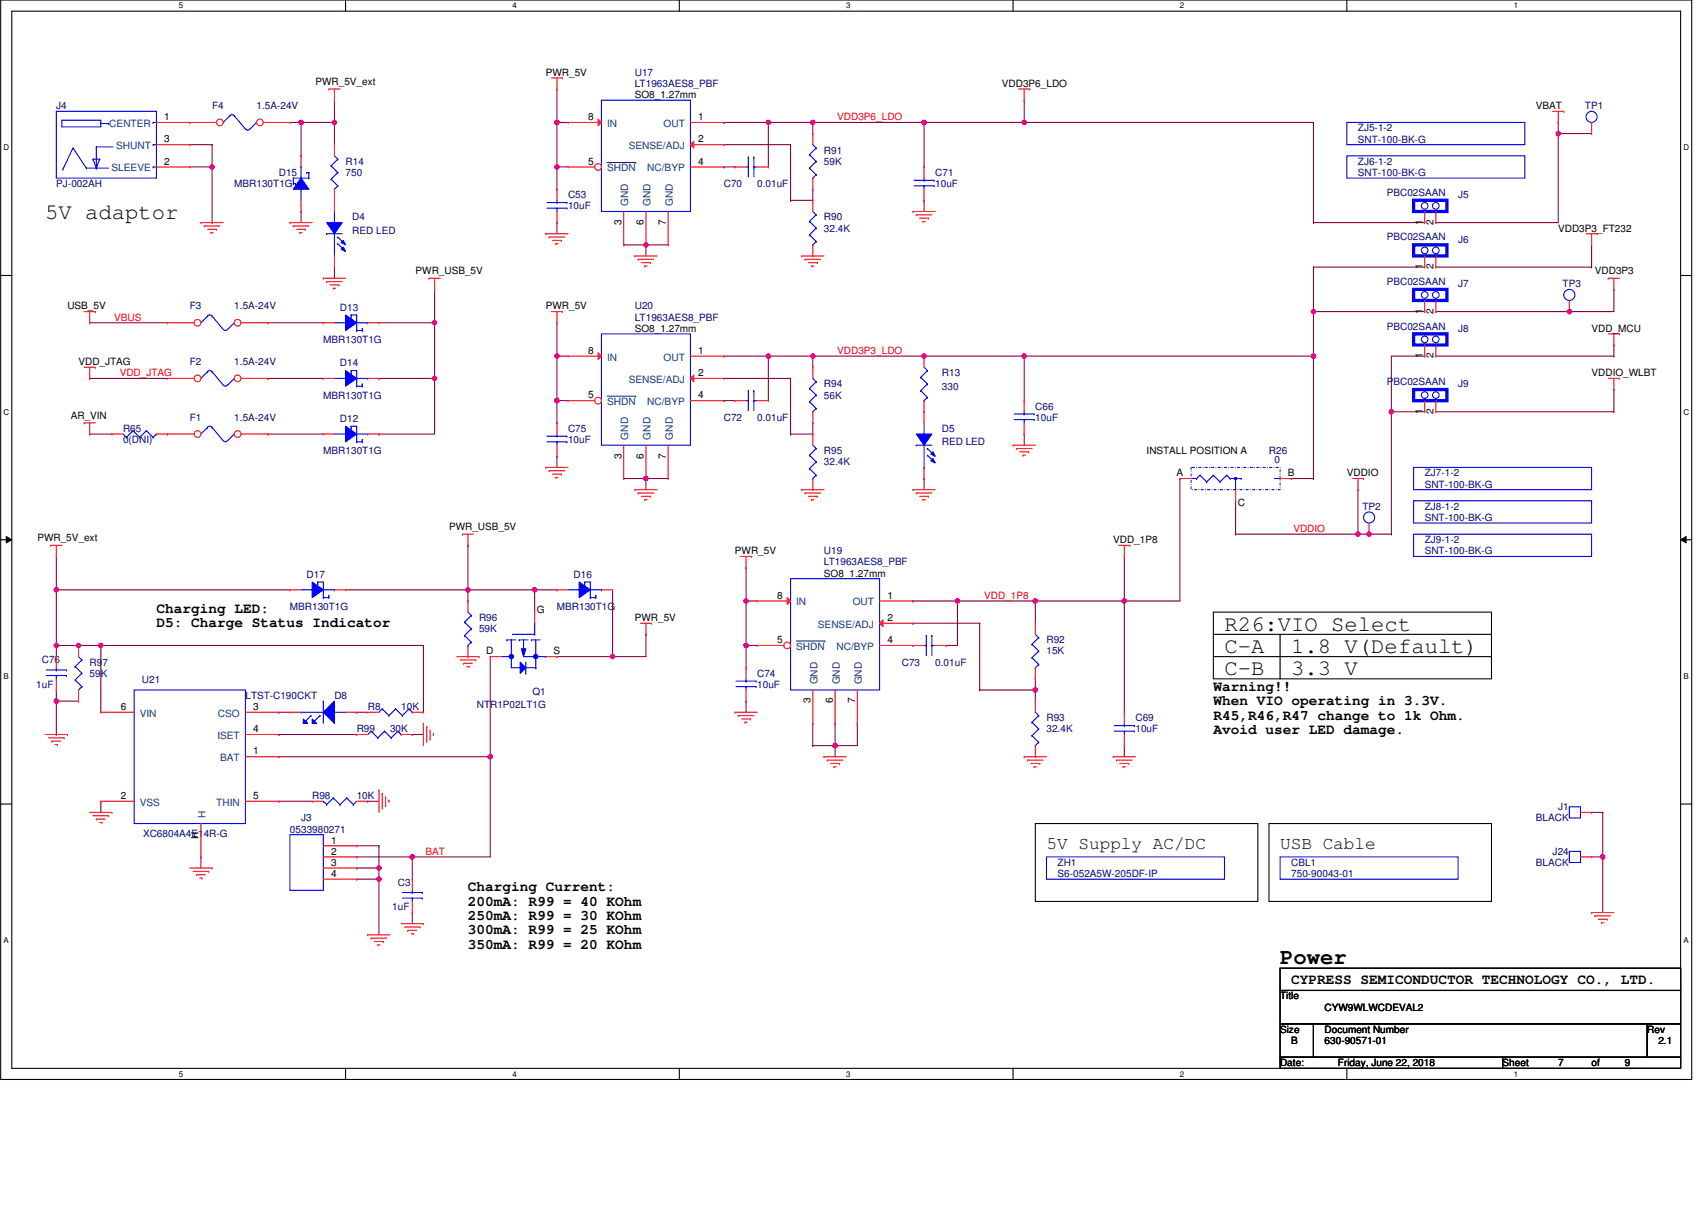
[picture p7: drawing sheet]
<svg xmlns="http://www.w3.org/2000/svg" width="420mm" height="297mm" viewBox="0 0 420 297" stroke-linecap="round" stroke-linejoin="round" font-family="sans-serif">
<defs><g id="words">
<g font-size="5.5">
<text x="11.1" y="53.9">5V adaptor</text>
<text x="301.9" y="155.4">R26:VIO Select</text>
<text x="301.9" y="160.9">C-A</text>
<text x="318.4" y="160.9">1.8 V(Default)</text>
<text x="301.9" y="166.4">C-B</text>
<text x="318.4" y="166.4">3.3 V</text>
<text x="315.6" y="237.7">Power</text>
</g>
<g font-size="4.4">
<text x="258" y="209.4">5V Supply AC/DC</text>
<text x="315.6" y="209.4">USB Cable</text>
</g>
<g font-size="3.6">
<text x="38.6" y="151.1">Charging LED:</text>
<text x="38.6" y="154.7">D5: Charge Status Indicator</text>
<text x="299.2" y="170.3">Warning!!</text>
<text x="299.2" y="173.9">When VIO operating in 3.3V.</text>
<text x="299.2" y="177.4">R45,R46,R47 change to 1k Ohm.</text>
<text x="299.2" y="181">Avoid user LED damage.</text>
<text x="115.4" y="219.7">Charging Current:</text>
<text x="115.4" y="223.2">200mA: R99 = 40 KOhm</text>
<text x="115.4" y="226.8">250mA: R99 = 30 KOhm</text>
<text x="115.4" y="230.4">300mA: R99 = 25 KOhm</text>
<text x="115.4" y="233.9">350mA: R99 = 20 KOhm</text>
<text x="318.4" y="242.5">CYPRESS SEMICONDUCTOR TECHNOLOGY CO., LTD.</text>
</g>
<g font-size="2.5">
<text x="77.8" y="20.9">PWR_5V_ext</text>
<text x="134.6" y="18.7">PWR_5V</text>
<text x="247.1" y="21.4">VDD3P6_LDO</text>
<text x="40.5" y="29.6">1</text>
<text x="145" y="29.6">8</text>
<text x="156.5" y="24.2">SO8_1.27mm</text>
<text x="172.2" y="29.6">1</text>
<text x="378.7" y="26.9">VBAT</text>
<text x="40.5" y="35.1">3</text>
<text x="172.2" y="35.1">2</text>
<text x="40.5" y="40.6">2</text>
<text x="145" y="40.6">5</text>
<text x="172.2" y="40.6">4</text>
<text x="153.2" y="55.4" transform="rotate(-90 153.2 55.4)">3</text>
<text x="158.7" y="55.4" transform="rotate(-90 158.7 55.4)">6</text>
<text x="164.2" y="55.4" transform="rotate(-90 164.2 55.4)">7</text>
<text x="350.7" y="55.4" transform="rotate(-90 350.7 55.4)">1</text>
<text x="353.5" y="55.4" transform="rotate(-90 353.5 55.4)">2</text>
<text x="384.2" y="57.1">VDD3P3_FT232</text>
<text x="102.5" y="67.5">PWR_USB_5V</text>
<text x="350.7" y="66.4" transform="rotate(-90 350.7 66.4)">1</text>
<text x="353.5" y="66.4" transform="rotate(-90 353.5 66.4)">2</text>
<text x="393.3" y="67.5">VDD3P3</text>
<text x="16.6" y="76.3">USB_5V</text>
<text x="134.6" y="76.3">PWR_5V</text>
<text x="350.7" y="77.4" transform="rotate(-90 350.7 77.4)">1</text>
<text x="353.5" y="77.4" transform="rotate(-90 353.5 77.4)">2</text>
<text x="156.5" y="81.8">SO8_1.27mm</text>
<text x="392.4" y="81.8">VDD_MCU</text>
<text x="145" y="87.2">8</text>
<text x="172.2" y="87.2">1</text>
<text x="350.7" y="88.3" transform="rotate(-90 350.7 88.3)">1</text>
<text x="353.5" y="88.3" transform="rotate(-90 353.5 88.3)">2</text>
<text x="19.4" y="90">VDD_JTAG</text>
<text x="172.2" y="92.7">2</text>
<text x="392.4" y="92.7">VDDIO_WLBT</text>
<text x="145" y="98.2">5</text>
<text x="172.2" y="98.2">4</text>
<text x="17.5" y="103.2">AR_VIN</text>
<text x="350.7" y="102.1" transform="rotate(-90 350.7 102.1)">1</text>
<text x="353.5" y="102.1" transform="rotate(-90 353.5 102.1)">2</text>
<text x="153.2" y="113" transform="rotate(-90 153.2 113)">3</text>
<text x="158.7" y="113" transform="rotate(-90 158.7 113)">6</text>
<text x="164.2" y="113" transform="rotate(-90 164.2 113)">7</text>
<text x="282.7" y="112">INSTALL POSITION A</text>
<text x="290.1" y="117.4">A</text>
<text x="317.6" y="117.4">B</text>
<text x="332.1" y="117.4">VDDIO</text>
<text x="305.2" y="124.8">C</text>
<text x="110.7" y="130.6">PWR_USB_5V</text>
<text x="9.2" y="133.4">PWR_5V_ext</text>
<text x="181.2" y="136.6">PWR_5V</text>
<text x="274.5" y="133.9">VDD_1P8</text>
<text x="203.2" y="142.1">SO8_1.27mm</text>
<text x="191.6" y="147.6">8</text>
<text x="218.8" y="147.6">1</text>
<text x="132.4" y="151.2">G</text>
<text x="156.5" y="153.1">PWR_5V</text>
<text x="218.8" y="153.1">2</text>
<text x="119.9" y="161.3">D</text>
<text x="136.5" y="161.3">S</text>
<text x="191.6" y="158.5">5</text>
<text x="218.8" y="158.5">4</text>
<text x="199.9" y="173.4" transform="rotate(-90 199.9 173.4)">3</text>
<text x="205.3" y="173.4" transform="rotate(-90 205.3 173.4)">6</text>
<text x="210.8" y="173.4" transform="rotate(-90 210.8 173.4)">7</text>
<text x="29.8" y="175">6</text>
<text x="62.4" y="175">3</text>
<text x="62.4" y="180.5">4</text>
<text x="62.4" y="186">1</text>
<text x="29.8" y="197">2</text>
<text x="62.4" y="197">5</text>
<text x="49" y="206.7" transform="rotate(-90 49 206.7)">H</text>
<text x="81.6" y="207.9">1</text>
<text x="81.6" y="210.7">2</text>
<text x="81.6" y="213.4">3</text>
<text x="81.6" y="216.2">4</text>
<text x="315.6" y="246.4">Title</text>
<text x="326.6" y="249.1">CYW9WLWCDEVAL2</text>
<text x="315.6" y="254.6">Size</text>
<text x="318.4" y="257.3">B</text>
<text x="326.6" y="257.3">630-90571-01</text>
<text x="326.6" y="254.6">Document Number</text>
<text x="406.2" y="254.6">Rev</text>
<text x="408.9" y="257.3">2.1</text>
<text x="315.6" y="262.8">Date:</text>
<text x="329.9" y="262.8">Friday, June 22, 2018</text>
<text x="370.5" y="262.8">Sheet</text>
<text x="384.2" y="262.8">7</text>
<text x="392.4" y="262.8">of</text>
<text x="400.7" y="262.8">9</text>
</g>
<g font-size="2.5" fill="#000080">
<text x="156.5" y="18.7">U17</text>
<text x="156.5" y="21.4">LT1963AES8_PBF</text>
<text x="13.9" y="26.9">J4</text>
<text x="52.3" y="26.9">F4</text>
<text x="63.3" y="26.9">1.5A-24V</text>
<text x="390.8" y="26.9">TP1</text>
<text x="334.8" y="32.4">ZJ5-1-2</text>
<text x="334.8" y="35.1">SNT-100-BK-G</text>
<text x="85.2" y="40.6">R14</text>
<text x="203.2" y="37.9">R91</text>
<text x="203.2" y="40.6">59K</text>
<text x="334.8" y="40.6">ZJ6-1-2</text>
<text x="13.9" y="46.1">PJ-002AH</text>
<text x="57.8" y="46.1">MBR130T1G</text>
<text x="68.7" y="43.4">D15</text>
<text x="85.2" y="43.4">750</text>
<text x="178.5" y="46.1">C70</text>
<text x="186.7" y="46.1">0.01uF</text>
<text x="230.6" y="43.4">C71</text>
<text x="230.6" y="46.1">10uF</text>
<text x="334.8" y="43.4">SNT-100-BK-G</text>
<text x="140.1" y="48.9">C53</text>
<text x="140.1" y="51.6">10uF</text>
<text x="342" y="48.3">PBC02SAAN</text>
<text x="359.5" y="48.9">J5</text>
<text x="86.9" y="54.3">D4</text>
<text x="86.9" y="57.6">RED LED</text>
<text x="203.2" y="54.3">R90</text>
<text x="203.2" y="57.1">32.4K</text>
<text x="342" y="59.3">PBC02SAAN</text>
<text x="359.5" y="59.8">J6</text>
<text x="342" y="70.3">PBC02SAAN</text>
<text x="359.5" y="70.8">J7</text>
<text x="385.3" y="70.8">TP3</text>
<text x="46.8" y="76.3">F3</text>
<text x="57.8" y="76.3">1.5A-24V</text>
<text x="83.8" y="76.6">D13</text>
<text x="156.5" y="76.3">U20</text>
<text x="156.5" y="79">LT1963AES8_PBF</text>
<text x="342" y="81.2">PBC02SAAN</text>
<text x="359.5" y="81.8">J8</text>
<text x="79.7" y="84.5">MBR130T1G</text>
<text x="46.8" y="90">F2</text>
<text x="57.8" y="90">1.5A-24V</text>
<text x="83.8" y="90.3">D14</text>
<text x="203.2" y="95.5">R94</text>
<text x="232.2" y="92.7">R13</text>
<text x="342" y="94.9">PBC02SAAN</text>
<text x="359.5" y="95.5">J9</text>
<text x="79.7" y="98.2">MBR130T1G</text>
<text x="203.2" y="98.2">56K</text>
<text x="232.2" y="96">330</text>
<text x="255.3" y="101">C66</text>
<text x="30.3" y="106.5">R65</text>
<text x="46.8" y="103.7">F1</text>
<text x="57.8" y="103.7">1.5A-24V</text>
<text x="83.8" y="104">D12</text>
<text x="140.1" y="106.5">C75</text>
<text x="178.5" y="103.7">C72</text>
<text x="186.7" y="103.7">0.01uF</text>
<text x="232.2" y="106.5">D5</text>
<text x="255.3" y="103.7">10uF</text>
<text x="30.3" y="109.2">0(DNI)</text>
<text x="79.7" y="112">MBR130T1G</text>
<text x="140.1" y="109.2">10uF</text>
<text x="203.2" y="112">R95</text>
<text x="232.2" y="109.7">RED LED</text>
<text x="312.9" y="112">R26</text>
<text x="203.2" y="114.7">32.4K</text>
<text x="314.3" y="114.1">0</text>
<text x="351.3" y="117.4">ZJ7-1-2</text>
<text x="335.9" y="125.7">TP2</text>
<text x="351.3" y="120.2">SNT-100-BK-G</text>
<text x="351.3" y="125.7">ZJ8-1-2</text>
<text x="351.3" y="128.4">SNT-100-BK-G</text>
<text x="203.2" y="136.6">U19</text>
<text x="351.3" y="133.9">ZJ9-1-2</text>
<text x="351.3" y="136.6">SNT-100-BK-G</text>
<text x="75.6" y="142.4">D17</text>
<text x="141.4" y="142.4">D16</text>
<text x="203.2" y="139.4">LT1963AES8_PBF</text>
<text x="71.5" y="150.4">MBR130T1G</text>
<text x="118.1" y="153.1">R96</text>
<text x="118.1" y="155.8">59K</text>
<text x="137.3" y="150.4">MBR130T1G</text>
<text x="258" y="158.6">R92</text>
<text x="258" y="161.3">15K</text>
<text x="10.3" y="163.5">C76</text>
<text x="22.1" y="164.1">R97</text>
<text x="22.1" y="166.8">59K</text>
<text x="186.7" y="166.8">C74</text>
<text x="222.4" y="164.1">C73</text>
<text x="230.6" y="164.1">0.01uF</text>
<text x="8.9" y="169.6">1uF</text>
<text x="35" y="168.5">U21</text>
<text x="60.5" y="172.3">LTST-C190CKT</text>
<text x="82.5" y="172.3">D8</text>
<text x="131.3" y="171.2">Q1</text>
<text x="186.7" y="169.6">10uF</text>
<text x="90.7" y="175">R8</text>
<text x="98.9" y="175">10K</text>
<text x="117.6" y="174.5">NTR1P02LT1G</text>
<text x="258" y="177.8">R93</text>
<text x="280" y="177.8">C69</text>
<text x="87.9" y="180.5">R99</text>
<text x="96.2" y="180.5">30K</text>
<text x="258" y="180.5">32.4K</text>
<text x="280" y="180.5">10uF</text>
<text x="77" y="197">R98</text>
<text x="87.9" y="197">10K</text>
<text x="74.2" y="202.5">J3</text>
<text x="378.7" y="202.5">BLACK</text>
<text x="384.2" y="199.7">J1</text>
<text x="35.3" y="206.3">XC6804A4E14R-G</text>
<text x="71.5" y="205.2">0533980271</text>
<text x="260.8" y="213.4">ZH1</text>
<text x="318.4" y="213.4">CBL1</text>
<text x="378.7" y="213.4">BLACK</text>
<text x="382.8" y="210.7">J24</text>
<text x="98.1" y="218.4">C3</text>
<text x="260.8" y="216.2">S6-052A5W-205DF-IP</text>
<text x="318.4" y="216.2">750-90043-01</text>
<text x="96.7" y="224.4">1uF</text>
</g>
<g font-size="2.5" fill="#f00">
<text x="206.5" y="29.6">VDD3P6_LDO</text>
<text x="28.2" y="79">VBUS</text>
<text x="206.5" y="87.2">VDD3P3_LDO</text>
<text x="29.5" y="92.7">VDD_JTAG</text>
<text x="318.9" y="131.1">VDDIO</text>
<text x="242.7" y="147.5">VDD_1P8</text>
<text x="105" y="210.7">BAT</text>
</g>
<g font-size="2.5" fill="#004080">
<text x="27" y="31.3">CENTER</text>
<text x="149.7" y="31.3">IN</text>
<text x="163.6" y="31.3">OUT</text>
<text x="28.6" y="36.8">SHUNT</text>
<text x="155" y="36.8">SENSE/ADJ</text>
<text x="27.5" y="42.3">SLEEVE</text>
<text x="149.7" y="42.3">SHDN</text>
<text x="159.6" y="42.3">NC/BYP</text>
<text x="154.9" y="50.8" transform="rotate(-90 154.9 50.8)">GND</text>
<text x="160.4" y="50.8" transform="rotate(-90 160.4 50.8)">GND</text>
<text x="165.9" y="50.8" transform="rotate(-90 165.9 50.8)">GND</text>
<text x="149.7" y="88.9">IN</text>
<text x="163.6" y="88.9">OUT</text>
<text x="155" y="94.4">SENSE/ADJ</text>
<text x="149.7" y="99.9">SHDN</text>
<text x="159.6" y="99.9">NC/BYP</text>
<text x="154.9" y="108.4" transform="rotate(-90 154.9 108.4)">GND</text>
<text x="160.4" y="108.4" transform="rotate(-90 160.4 108.4)">GND</text>
<text x="165.9" y="108.4" transform="rotate(-90 165.9 108.4)">GND</text>
<text x="196.3" y="149.3">IN</text>
<text x="210.2" y="149.3">OUT</text>
<text x="201.7" y="154.7">SENSE/ADJ</text>
<text x="196.3" y="160.2">SHDN</text>
<text x="206.2" y="160.2">NC/BYP</text>
<text x="201.6" y="168.7" transform="rotate(-90 201.6 168.7)">GND</text>
<text x="207.1" y="168.7" transform="rotate(-90 207.1 168.7)">GND</text>
<text x="212.5" y="168.7" transform="rotate(-90 212.5 168.7)">GND</text>
<text x="34.5" y="176.7">VIN</text>
<text x="53.7" y="176.7">CSO</text>
<text x="53.6" y="182.2">ISET</text>
<text x="54.3" y="187.7">BAT</text>
<text x="34.5" y="198.6">VSS</text>
<text x="50.7" y="201.6" transform="rotate(-90 50.7 201.6)">H</text>
<text x="53.3" y="198.6">THIN</text>
</g>
<g font-size="2">
<text x="44.1" y="2.1">5</text>
<text x="126.4" y="2.1">4</text>
<text x="208.7" y="2.1">3</text>
<text x="290.9" y="2.1">2</text>
<text x="373.2" y="2.1">1</text>
<text x=".9" y="37.1">D</text>
<text x="415.1" y="37.1">D</text>
<text x=".9" y="102.2">C</text>
<text x="415.1" y="102.2">C</text>
<text x=".9" y="167.4">B</text>
<text x="415.1" y="167.4">B</text>
<text x=".9" y="232.5">A</text>
<text x="415.1" y="232.5">A</text>
<text x="44.1" y="265.4">5</text>
<text x="126.4" y="265.4">4</text>
<text x="208.7" y="265.4">3</text>
<text x="290.9" y="265.4">2</text>
<text x="373.2" y="265.4">1</text>
</g>
</g></defs>
<path d="M.2 0h416.9v266.1h-416.9zM2.9 2.8h411.5v260.6h-411.5z" fill="none" stroke="#000" stroke-width=".26"/>
<g fill="#fff">
<path d="M44.1 .3h1v2.2h-1z"/>
<path d="M44.1 263.6h1v2.2h-1z"/>
</g>
<path d="M85.2 0v2.8M85.2 263.4v2.7" fill="none" stroke="#000" stroke-width=".26"/>
<g fill="#fff">
<path d="M126.4 .3h1v2.2h-1z"/>
<path d="M126.4 263.6h1v2.2h-1z"/>
</g>
<path d="M167.5 0v2.8M167.5 263.4v2.7" fill="none" stroke="#000" stroke-width=".26"/>
<g fill="#fff">
<path d="M208.6 .3h1.1v2.2h-1.1z"/>
<path d="M208.6 263.6h1.1v2.2h-1.1z"/>
</g>
<path d="M249.8 0v2.8M249.8 263.4v2.7" fill="none" stroke="#000" stroke-width=".26"/>
<g fill="#fff">
<path d="M290.9 .3h1.1v2.2h-1.1z"/>
<path d="M290.9 263.6h1.1v2.2h-1.1z"/>
</g>
<path d="M332.1 0v2.8M332.1 263.4v2.7" fill="none" stroke="#000" stroke-width=".26"/>
<g fill="#fff">
<path d="M373.2 .3h1.1v2.2h-1.1z"/>
<path d="M373.2 263.6h1.1v2.2h-1.1z"/>
<path d="M.9 35.3h1.4v2.2h-1.4z"/>
<path d="M415.1 35.3h1.4v2.2h-1.4z"/>
<path d="M.9 100.5h1.4v2.2h-1.4z"/>
<path d="M415.1 100.5h1.4v2.2h-1.4z"/>
</g>
<path d="M.2 67.9h2.7M414.4 67.9h2.7" fill="none" stroke="#000" stroke-width=".26"/>
<g fill="#fff">
<path d="M.9 165.6h1.3v2.2h-1.3z"/>
<path d="M415.1 165.6h1.3v2.2h-1.3z"/>
</g>
<path d="M.2 133.1h2.7M414.4 133.1h2.7" fill="none" stroke="#000" stroke-width=".26"/>
<path d="M1.5 132.3l1.4 .8-1.4 .7zM414.4 133.1l1.4-.8v1.5z" fill="#000"/>
<path d="M1.5 132.3l1.4 .8-1.4 .7zM414.4 133.1l1.4-.8v1.5z" fill="none" stroke="#000" stroke-width=".25"/>
<g fill="#fff">
<path d="M.8 230.8h1.4v2.2h-1.4z"/>
<path d="M415.1 230.8h1.3v2.2h-1.3z"/>
</g>
<path d="M299.2 150.9h68.6v16.4h-68.6zM299.2 156.4h68.6M315.6 156.4h.1M315.6 156.4v10.9M367.8 156.4h.1M299.2 161.9h68.6M367.8 161.9h.1M.2 198.2h2.7M414.4 198.2h2.7M255.3 203h54.8v19.2h-54.8zM312.9 203h54.9v19.2h-54.9z" fill="none" stroke="#000" stroke-width=".26"/>
<path d="M46.8 35.7h5.5M52.3 35.7h.1M52.3 35.7v5.5M52.3 41.2h.1" fill="none" stroke="#800040" stroke-width=".26"/>
<circle cx="52.3" cy="41.2" r=".54" fill="#f0f"/>
<circle cx="52.3" cy="41.2" r=".54" fill="none" stroke="#f0f" stroke-width=".26"/>
<g fill="none" stroke="#800040" stroke-width=".26">
<path d="M82.5 30.2h.1M82.5 24.7v5.5M137.3 30.2h.1M137.3 21.9v8.3M200.4 32.9h.1M227.8 30.2h.1M227.8 30.2h-27.4v2.7M46.8 41.2h5.5M52.3 41.2h.1M52.3 54.9h.1M52.3 41.2v13.7M74.2 52.1h.1"/>
<path d="M74.2 52.1v2.8M137.3 54.9h.1M137.3 54.9v2.7M227.8 49.4h.1M227.8 49.4v2.7M82.5 65.8h.1M82.5 65.8v2.8"/>
</g>
<circle cx="200.4" cy="30.2" r=".54" fill="#f0f"/>
<circle cx="200.4" cy="30.2" r=".54" fill="none" stroke="#f0f" stroke-width=".26"/>
<circle cx="227.8" cy="30.2" r=".54" fill="#f0f"/>
<circle cx="227.8" cy="30.2" r=".54" fill="none" stroke="#f0f" stroke-width=".26"/>
<path d="M22.1 79.6h.1M22.1 79.6h19.2M22.1 93.3h.1M22.1 93.3h19.2M66 93.3h.1M66 93.3h13.7M304.7 131.7h30.1M334.8 131.7h.1M236.1 148.1h.1M236.1 148.1h19.2" fill="none" stroke="#800040" stroke-width=".26"/>
<circle cx="334.8" cy="131.7" r=".54" fill="#f0f"/>
<circle cx="334.8" cy="131.7" r=".54" fill="none" stroke="#f0f" stroke-width=".26"/>
<path d="M184 148.1h.1M184 148.1v11M225.1 148.1h.1M225.1 148.1h11M277.2 148.1h.1M277.2 148.1v27.5M184 172.8h.1M184 172.8v2.8M277.2 183.8h.1M277.2 183.8v2.7" fill="none" stroke="#800040" stroke-width=".26"/>
<circle cx="184" cy="159.1" r=".54" fill="#f0f"/>
<circle cx="184" cy="159.1" r=".54" fill="none" stroke="#f0f" stroke-width=".26"/>
<path d="M334.8 131.7h.1M334.8 131.7h2.8" fill="none" stroke="#800040" stroke-width=".26"/>
<circle cx="337.6" cy="131.7" r=".54" fill="#f0f"/>
<circle cx="337.6" cy="131.7" r=".54" fill="none" stroke="#f0f" stroke-width=".26"/>
<path d="M71.5 30.2h11M74.2 30.2h.1M82.5 30.2h.1M66 79.6h.1M66 79.6h13.7M334.8 120.7h.1M334.8 120.7v11" fill="none" stroke="#800040" stroke-width=".26"/>
<circle cx="82.5" cy="30.2" r=".55" fill="#f0f"/>
<circle cx="82.5" cy="30.2" r=".55" fill="none" stroke="#f0f" stroke-width=".26"/>
<path d="M354 76.8h.1M354 76.8h33M343.1 87.8v13.7M354 87.8h43.9M397.9 96h.1M397.9 87.8h.1M397.9 85h.1M397.9 85v2.8M397.9 96v5.5M343.1 101.5h.1M354 101.5h43.9M397.9 101.5h.1" fill="none" stroke="#800040" stroke-width=".26"/>
<circle cx="387" cy="76.8" r=".54" fill="#f0f"/>
<circle cx="387" cy="76.8" r=".54" fill="none" stroke="#f0f" stroke-width=".26"/>
<path d="M153.8 60.4h.1M153.8 60.4h5.5M159.3 60.4h.1M159.3 60.4v2.7" fill="none" stroke="#800040" stroke-width=".26"/>
<circle cx="159.3" cy="60.4" r=".54" fill="#f0f"/>
<circle cx="159.3" cy="60.4" r=".54" fill="none" stroke="#f0f" stroke-width=".26"/>
<path d="M178.5 30.2h.1M178.5 30.2h21.9M189.5 30.2h.1M189.5 30.2v11M200.4 30.2h.1M178.5 41.2h.1M178.5 41.2h2.7M159.3 60.4h.1M159.3 60.4h5.5" fill="none" stroke="#800040" stroke-width=".26"/>
<circle cx="189.4" cy="30.2" r=".54" fill="#f0f"/>
<circle cx="189.4" cy="30.2" r=".54" fill="none" stroke="#f0f" stroke-width=".26"/>
<g fill="none" stroke="#800040" stroke-width=".26">
<path d="M137.3 30.2h.1M137.3 30.2h2.8M178.5 35.7h16.4M194.9 35.7h.1M194.9 35.7v13.7M137.3 41.2h.1M137.3 41.2h2.8M194.9 49.4h.1M200.4 46.6h.1M200.4 46.6v2.8h-5.5M184 159.1h.1M184 148.1h.1"/>
<path d="M184 159.1h2.7M184 148.1h2.7M233.3 159.1h.1M236.1 148.1h.1M236.1 148.1v11h-2.8"/>
</g>
<circle cx="236.1" cy="148.1" r=".54" fill="#f0f"/>
<circle cx="236.1" cy="148.1" r=".54" fill="none" stroke="#f0f" stroke-width=".26"/>
<path d="M255.3 167.3h.1M255.3 167.3v2.8" fill="none" stroke="#800040" stroke-width=".26"/>
<circle cx="255.3" cy="170.1" r=".54" fill="#f0f"/>
<circle cx="255.3" cy="170.1" r=".54" fill="none" stroke="#f0f" stroke-width=".26"/>
<path d="M225.1 153.6h.1M225.1 153.6h16.5M241.6 153.6h.1M241.6 153.6v16.5M241.6 170.1h.1M241.6 170.1h13.7M255.3 170.1h.1M255.3 170.1v2.7M200.4 183.8h.1M200.4 183.8h11M205.9 183.8h.1M205.9 183.8v2.7" fill="none" stroke="#800040" stroke-width=".26"/>
<circle cx="205.9" cy="183.8" r=".55" fill="#f0f"/>
<circle cx="205.9" cy="183.8" r=".55" fill="none" stroke="#f0f" stroke-width=".26"/>
<g fill="none" stroke="#800040" stroke-width=".26">
<path d="M387 76.8h.1M397.9 71.3h.1M397.9 71.3v5.5h-10.9M22.1 107h.1M22.1 107h5.5M66 107h.1M66 107h13.7M93.4 107h.1M93.4 107h13.8M337.6 131.7h.1M337.6 131.7h5.5M200.4 178.3h.1"/>
<path d="M200.4 178.3v5.5M205.9 178.3h.1M205.9 178.3v5.5M211.4 178.3h.1M211.4 178.3v5.5M395.2 211.2h.1M395.2 200.3h.1M395.2 200.3v24.6"/>
</g>
<circle cx="395.2" cy="211.2" r=".54" fill="#f0f"/>
<circle cx="395.2" cy="211.2" r=".54" fill="none" stroke="#f0f" stroke-width=".26"/>
<path d="M93.4 93.3h.1M93.4 93.3h13.8" fill="none" stroke="#800040" stroke-width=".26"/>
<circle cx="107.1" cy="93.3" r=".54" fill="#f0f"/>
<circle cx="107.1" cy="93.3" r=".54" fill="none" stroke="#f0f" stroke-width=".26"/>
<path d="M93.4 79.6h13.8M107.2 79.6h.1M323.9 76.8h.1M323.9 76.8v11M323.9 76.8h27.4M107.2 93.3h.1M107.2 93.3v13.7M323.9 87.8h.1M277.2 148.1h.1M277.2 148.1h13.7" fill="none" stroke="#800040" stroke-width=".26"/>
<circle cx="107.1" cy="79.6" r=".54" fill="#f0f"/>
<circle cx="107.1" cy="79.6" r=".54" fill="none" stroke="#f0f" stroke-width=".26"/>
<g fill="none" stroke="#800040" stroke-width=".26">
<path d="M137.3 46.6h.1M137.3 41.2v5.4M107.2 79.6h.1M107.2 71.3v8.3M277.2 137.2h.1M277.2 137.2v10.9M184 159.1h.1M184 159.1v5.5M255.3 148.1h.1M255.3 148.1v5.5M87.9 211.2h.1M87.9 208.5h.1"/>
<path d="M87.9 211.2h13.8M87.9 208.5h5.5M93.4 208.5h.1M93.4 208.5v5.5"/>
</g>
<circle cx="93.4" cy="214" r=".54" fill="#f0f"/>
<circle cx="93.4" cy="214" r=".54" fill="none" stroke="#f0f" stroke-width=".26"/>
<path d="M87.9 214h.1M87.9 216.7h.1M87.9 214h5.5M87.9 216.7h5.5M93.4 214h.1M93.4 216.7h.1M93.4 214v16.4" fill="none" stroke="#800040" stroke-width=".26"/>
<circle cx="93.4" cy="216.7" r=".54" fill="#f0f"/>
<circle cx="93.4" cy="216.7" r=".54" fill="none" stroke="#f0f" stroke-width=".26"/>
<path d="M13.9 172.8h.1M13.9 170.1v2.7" fill="none" stroke="#800040" stroke-width=".26"/>
<circle cx="13.9" cy="172.8" r=".54" fill="#f0f"/>
<circle cx="13.9" cy="172.8" r=".54" fill="none" stroke="#f0f" stroke-width=".26"/>
<path d="M13.9 159.1h5.5M19.4 159.1h.1M24.9 159.1h.1M24.9 159.1v16.5" fill="none" stroke="#800040" stroke-width=".26"/>
<circle cx="19.4" cy="159.1" r=".54" fill="#f0f"/>
<circle cx="19.4" cy="159.1" r=".54" fill="none" stroke="#f0f" stroke-width=".26"/>
<path d="M13.9 159.1h.1M13.9 159.1v2.8M101.7 211.2h.1M101.7 211.2h19.2" fill="none" stroke="#800040" stroke-width=".26"/>
<circle cx="101.7" cy="211.2" r=".55" fill="#f0f"/>
<circle cx="101.7" cy="211.2" r=".55" fill="none" stroke="#f0f" stroke-width=".26"/>
<path d="M137.3 30.2v11M137.3 41.2h.1M90.7 197.5h.1M90.7 197.5h2.7M101.7 211.2h.1M101.7 211.2v5.5M101.7 224.9h.1M101.7 224.9v2.8" fill="none" stroke="#800040" stroke-width=".26"/>
<circle cx="137.3" cy="30.2" r=".55" fill="#f0f"/>
<circle cx="137.3" cy="30.2" r=".55" fill="none" stroke="#f0f" stroke-width=".26"/>
<circle cx="137.3" cy="41.2" r=".55" fill="#f0f"/>
<circle cx="137.3" cy="41.2" r=".55" fill="none" stroke="#f0f" stroke-width=".26"/>
<path d="M184 139.9h.1M184 139.9v8.2" fill="none" stroke="#800040" stroke-width=".26"/>
<circle cx="184" cy="148.1" r=".54" fill="#f0f"/>
<circle cx="184" cy="148.1" r=".54" fill="none" stroke="#f0f" stroke-width=".26"/>
<path d="M290.9 118h.1M290.9 118v30.1M318.4 118h.1M318.4 118h5.5M304.7 131.7h.1M304.7 123.5v8.2M255.3 148.1h21.9M277.2 148.1h.1" fill="none" stroke="#800040" stroke-width=".26"/>
<circle cx="255.3" cy="148.1" r=".54" fill="#f0f"/>
<circle cx="255.3" cy="148.1" r=".54" fill="none" stroke="#f0f" stroke-width=".26"/>
<circle cx="277.2" cy="148.1" r=".54" fill="#f0f"/>
<circle cx="277.2" cy="148.1" r=".54" fill="none" stroke="#f0f" stroke-width=".26"/>
<path d="M137.3 98.8v5.4M137.3 104.2h.1" fill="none" stroke="#800040" stroke-width=".26"/>
<circle cx="137.3" cy="98.8" r=".55" fill="#f0f"/>
<circle cx="137.3" cy="98.8" r=".55" fill="none" stroke="#f0f" stroke-width=".26"/>
<path d="M137.3 98.8h.1M137.3 87.8v11M153.8 118h.1M153.8 118h5.5M159.3 118h.1M159.3 118v2.7" fill="none" stroke="#800040" stroke-width=".26"/>
<circle cx="159.3" cy="118" r=".54" fill="#f0f"/>
<circle cx="159.3" cy="118" r=".54" fill="none" stroke="#f0f" stroke-width=".26"/>
<path d="M178.5 87.8h.1M178.5 87.8h11M159.3 118h.1M159.3 118h5.5" fill="none" stroke="#800040" stroke-width=".26"/>
<circle cx="189.4" cy="87.8" r=".54" fill="#f0f"/>
<circle cx="189.4" cy="87.8" r=".54" fill="none" stroke="#f0f" stroke-width=".26"/>
<g fill="none" stroke="#800040" stroke-width=".26">
<path d="M137.3 98.8h.1M137.3 87.8h.1M137.3 87.8h2.8M137.3 98.8h2.8M178.5 98.8h.1M178.5 98.8h2.7M178.5 93.3h16.4M189.5 87.8h.1M189.5 87.8h10.9M189.5 87.8v11M194.9 93.3h.1M194.9 93.3v13.7"/>
<path d="M200.4 87.8h.1M194.9 107h.1M200.4 104.2h.1M200.4 104.2v2.8h-5.5"/>
</g>
<circle cx="137.3" cy="87.8" r=".55" fill="#f0f"/>
<circle cx="137.3" cy="87.8" r=".55" fill="none" stroke="#f0f" stroke-width=".26"/>
<path d="M137.3 79.6v8.2M137.3 87.8h.1M200.4 90.5h.1M227.8 87.8h.1M227.8 87.8h-27.4v2.7M137.3 112.5h.1M137.3 112.5v2.7" fill="none" stroke="#800040" stroke-width=".26"/>
<circle cx="200.4" cy="87.8" r=".54" fill="#f0f"/>
<circle cx="200.4" cy="87.8" r=".54" fill="none" stroke="#f0f" stroke-width=".26"/>
<circle cx="227.8" cy="87.8" r=".54" fill="#f0f"/>
<circle cx="227.8" cy="87.8" r=".54" fill="none" stroke="#f0f" stroke-width=".26"/>
<path d="M227.8 87.8h96.1M252.5 87.8h.1M252.5 87.8v11M323.9 87.8h.1M227.8 118h.1M227.8 118v2.7M252.5 107h.1M252.5 107v2.7" fill="none" stroke="#800040" stroke-width=".26"/>
<circle cx="252.5" cy="87.8" r=".55" fill="#f0f"/>
<circle cx="252.5" cy="87.8" r=".55" fill="none" stroke="#f0f" stroke-width=".26"/>
<circle cx="323.9" cy="87.8" r=".54" fill="#f0f"/>
<circle cx="323.9" cy="87.8" r=".54" fill="none" stroke="#f0f" stroke-width=".26"/>
<path d="M323.9 65.8h.1M323.9 65.8h27.4M323.9 65.8v11M354 65.8h38.4M392.4 65.8h.1" fill="none" stroke="#800040" stroke-width=".26"/>
<circle cx="323.9" cy="76.8" r=".54" fill="#f0f"/>
<circle cx="323.9" cy="76.8" r=".54" fill="none" stroke="#f0f" stroke-width=".26"/>
<path d="M323.9 30.2h.1M323.9 30.2v24.7M384.2 30.2h.1M384.2 32.9h.1M384.2 30.2v24.7M323.9 54.9h.1M323.9 54.9h27.4" fill="none" stroke="#800040" stroke-width=".26"/>
<circle cx="384.2" cy="32.9" r=".54" fill="#f0f"/>
<circle cx="384.2" cy="32.9" r=".54" fill="none" stroke="#f0f" stroke-width=".26"/>
<g fill="none" stroke="#800040" stroke-width=".26">
<path d="M68.7 175.6h.1M68.7 175.6h2.8M87.9 175.6h.1M87.9 175.6h2.8M24.9 197.5h.1M24.9 197.5v2.8M68.7 197.5h.1M68.7 181.1h.1M68.7 186.5h.1M68.7 197.5h8.3M68.7 181.1h19.2M68.7 186.5h52.2"/>
<path d="M101.7 181.1h.1M101.7 181.1h2.7M120.9 186.5h.1M120.9 186.5v24.7"/>
</g>
<circle cx="120.9" cy="186.5" r=".54" fill="#f0f"/>
<circle cx="120.9" cy="186.5" r=".54" fill="none" stroke="#f0f" stroke-width=".26"/>
<path d="M24.9 159.1h.1M24.9 159.1h79.5" fill="none" stroke="#800040" stroke-width=".26"/>
<circle cx="24.8" cy="159.1" r=".54" fill="#f0f"/>
<circle cx="24.8" cy="159.1" r=".54" fill="none" stroke="#f0f" stroke-width=".26"/>
<path d="M104.4 159.1h.1M104.4 159.1v16.5M151 145.4v16.5M159.3 156.4h.1M159.3 156.4v5.5h-22M137.3 161.9h.1M151 161.9h.1" fill="none" stroke="#800040" stroke-width=".26"/>
<circle cx="151" cy="161.8" r=".54" fill="#f0f"/>
<circle cx="151" cy="161.8" r=".54" fill="none" stroke="#f0f" stroke-width=".26"/>
<path d="M13.9 137.2v8.2M13.9 145.4h.1M131.8 145.4h.1M131.8 145.4v5.5M131.8 145.4h5.5M137.3 145.4h.1" fill="none" stroke="#800040" stroke-width=".26"/>
<circle cx="131.8" cy="145.4" r=".54" fill="#f0f"/>
<circle cx="131.8" cy="145.4" r=".54" fill="none" stroke="#f0f" stroke-width=".26"/>
<path d="M74.2 38.4h.1M74.2 30.2v8.2M19.4 159.1h5.5M24.9 159.1h.1M19.4 172.8h.1M19.4 172.8h-5.5v8.3M120.9 161.9v24.6M13.9 181.1h.1M120.9 186.5h.1" fill="none" stroke="#800040" stroke-width=".26"/>
<circle cx="74.2" cy="30.2" r=".55" fill="#f0f"/>
<circle cx="74.2" cy="30.2" r=".55" fill="none" stroke="#f0f" stroke-width=".26"/>
<g fill="none" stroke="#800040" stroke-width=".26">
<path d="M82.5 35.7h.1M82.5 30.2v5.5M384.2 32.9h.1M384.2 32.9h8.2M354 54.9h.1M354 54.9h30.2M107.2 79.6v13.7M107.2 93.3h.1M323.9 87.8v30.2M343.1 87.8h8.2M351.3 87.8h.1M323.9 118h.1"/>
<path d="M343.1 101.5h.1M343.1 101.5h8.2M343.1 101.5v30.2M343.1 131.7h.1M49.5 211.2h.1M49.5 211.2v2.8"/>
</g>
<circle cx="343.1" cy="101.5" r=".55" fill="#f0f"/>
<circle cx="343.1" cy="101.5" r=".55" fill="none" stroke="#f0f" stroke-width=".26"/>
<path d="M252.5 30.2h.1M252.5 30.2h71.4M392.4 60.4h.1M392.4 60.4v5.4M392.4 200.3h.1M392.4 211.2h2.8M392.4 200.3h2.8M395.2 211.2h.1" fill="none" stroke="#800040" stroke-width=".26"/>
<circle cx="252.5" cy="30.2" r=".55" fill="#f0f"/>
<circle cx="252.5" cy="30.2" r=".55" fill="none" stroke="#f0f" stroke-width=".26"/>
<path d="M252.5 24.7h.1M252.5 30.2h.1M252.5 30.2h-24.7v11M252.5 24.7v5.5M227.8 41.2h.1M13.9 145.4h.1M13.9 145.4h57.6M115.4 145.4h16.4M131.8 145.4h.1" fill="none" stroke="#800040" stroke-width=".26"/>
<circle cx="13.9" cy="145.4" r=".54" fill="#f0f"/>
<circle cx="13.9" cy="145.4" r=".54" fill="none" stroke="#f0f" stroke-width=".26"/>
<path d="M13.9 159.1h.1M13.9 145.4v13.7" fill="none" stroke="#800040" stroke-width=".26"/>
<circle cx="13.9" cy="159.1" r=".54" fill="#f0f"/>
<circle cx="13.9" cy="159.1" r=".54" fill="none" stroke="#f0f" stroke-width=".26"/>
<path d="M115.4 134.4h.1M115.4 134.4v13.7M85.2 145.4h30.2M115.4 145.4h.1M115.4 148.1h.1" fill="none" stroke="#800040" stroke-width=".26"/>
<circle cx="115.4" cy="145.4" r=".54" fill="#f0f"/>
<circle cx="115.4" cy="145.4" r=".54" fill="none" stroke="#f0f" stroke-width=".26"/>
<g fill="none" stroke="#f00" stroke-width=".26">
<path d="M136 19.2h2.7M137.3 19.2v2.7M138.7 19.2h.1M81.1 21.9h.1M81.1 21.9h2.7M82.5 24.7h.1M82.5 21.9v2.8M137.3 21.9h.1M251.2 21.9h2.7M252.5 24.7h.1M252.5 21.9v2.8M253.9 21.9h.1"/>
<path d="M382.8 27.4h2.8M384.2 30.2h.1M384.2 27.4v2.8M385.6 27.4h.1M49.5 54.9h.1M49.5 54.9h5.5M50.4 55.7h.1M50.4 55.7h3.8M51.2 56.5h2.2M52 57.3h.1M52 57.3h.6M53.4 56.5h.1"/>
<path d="M71.5 54.9h.1M71.5 54.9h5.5M72.3 55.7h.1M72.3 55.7h3.9M73.1 56.5h2.2M74 57.3h.1M74 57.3h.5M75.3 56.5h.1M134.6 57.6h.1M134.6 57.6h5.5M135.4 58.4h.1M135.4 58.4h3.8"/>
<path d="M136.2 59.3h2.2M138.4 59.3h.1M225.1 52.1h.1M225.1 52.1h5.5M225.9 52.9h.1M225.9 52.9h3.9M226.8 53.8h2.1M227.6 54.6h.1M227.6 54.6h.5M228.9 53.8h.1M391.1 57.6h2.7M392.4 57.6v2.8"/>
<path d="M393.8 57.6h.1M20.7 76.8h2.8M22.1 79.6h.1M22.1 76.8v2.8M23.5 76.8h.1M79.7 68.6h.1M79.7 68.6h5.5M80.5 69.4h.1M80.5 69.4h3.9M81.4 70.2h2.2M82.2 71.1h.1M82.2 71.1h.5"/>
<path d="M83.6 70.2h.1M105.8 68.6h.1M105.8 68.6h2.7M107.2 71.3h.1M107.2 68.6v2.7M136 76.8h2.7M137.1 60.1h.1M137.1 60.1h.5M137.3 79.6h.1M137.3 76.8v2.8M138.7 76.8h.1M156.5 63.1h.1"/>
<path d="M156.5 63.1h5.5M157.4 63.9h.1M157.4 63.9h3.8M158.2 64.7h2.2M159 65.6h.1M159 65.6h.5M160.4 64.7h.1M197.7 63.1h.1M197.7 63.1h5.5M198.5 63.9h.1M198.5 63.9h3.8M199.3 64.7h2.2"/>
<path d="M200.1 65.6h.1M200.1 65.6h.6M201.5 64.7h.1M392.4 60.4h.1M396.6 68.6h.1M396.6 68.6h2.7M397.9 71.3h.1M397.9 68.6v2.7M20.7 90.5h2.8M22.1 93.3h.1M22.1 90.5v2.8M23.5 90.5h.1"/>
<path d="M396.6 82.3h2.7M396.6 93.3h2.7M397.9 85h.1M397.9 96h.1M397.9 82.3v2.7M397.9 93.3v2.7M399.3 82.3h.1M399.3 93.3h.1M20.7 104.2h.1M20.7 104.2h2.8M22.1 107h.1M22.1 104.2v2.8"/>
<path d="M134.6 115.2h.1M134.6 115.2h5.5M135.4 116h.1M135.4 116h3.8M136.2 116.9h2.2M137.1 117.7h.1M137.1 117.7h.5M138.4 116.9h.1M200.4 107h.1M200.4 107v2.7M200.4 118v2.7M249.8 109.7h.1"/>
<path d="M249.8 109.7h5.5M250.6 110.6h.1M250.6 110.6h3.9M251.4 111.4h2.2M252.3 112.2h.1M252.3 112.2h.5M253.6 111.4h.1M333.5 118h2.7M334.8 118v2.7M336.2 118h.1M12.5 134.4h.1M12.5 134.4h2.7"/>
<path d="M13.9 137.2h.1M13.9 134.4v2.8M114 131.7h.1M114 131.7h2.8M115.4 134.4h.1M115.4 131.7v2.7M156.5 120.7h.1M156.5 120.7h5.5M157.4 121.5h.1M157.4 121.5h3.8M158.2 122.4h2.2M159 123.2h.1"/>
<path d="M159 123.2h.5M160.4 122.4h.1M182.6 137.2h2.7M184 139.9h.1M184 137.2v2.7M185.3 137.2h.1M197.7 120.7h.1M197.7 120.7h5.5M198.5 121.5h.1M198.5 121.5h3.8M199.3 122.4h2.2M200.1 123.2h.1"/>
<path d="M200.1 123.2h.6M200.4 120.7h.1M201.5 122.4h.1M225.1 120.7h.1M225.1 120.7h5.5M225.9 121.5h.1M225.9 121.5h3.9M226.8 122.4h2.1M227.6 123.2h.1M227.6 123.2h.5M228.9 122.4h.1M275.9 134.4h2.7"/>
<path d="M277.2 137.2h.1M277.2 134.4v2.8M278.6 134.4h.1M334.8 120.7h.1M157.9 153.6h2.7M159.3 156.4h.1M159.3 153.6v2.8M160.6 153.6h.1M104.4 178.3h.1M104.4 178.3v5.5M105.2 179.1h.1M105.2 179.1v3.9"/>
<path d="M106.1 180v2.2M112.6 161.9h5.5M113.5 162.7h3.8M114.3 163.5h.1M114.3 163.5h2.2M115.1 164.3h.6M115.7 164.3h.1M117.3 162.7h.1M118.1 161.9h.1M181.2 175.6h.1M181.2 175.6h5.5M182 176.4h.1"/>
<path d="M182 176.4h3.9M182.9 177.2h2.2M183.7 178h.1M183.7 178h.5M184 164.6h.1M184 172.8h.1M184 164.6v2.7M184 170.1v2.7M185.1 177.2h.1M277.2 175.6h.1M277.2 175.6v2.7M11.1 181.1h5.5"/>
<path d="M12 181.9h3.8M12.8 182.7h.1M12.8 182.7h2.2M13.6 183.5h.6M14.2 183.5h.1M15.8 181.9h.1M16.6 181.1h.1M77 197.5h.1M77 197.5h2.7M87.9 197.5h2.8M90.7 197.5h.1M93.4 194.8h.1"/>
<path d="M93.4 194.8v5.5M94.3 195.6h.1M94.3 195.6v3.8M95.1 198.6h.1M95.1 196.4v2.2M95.9 197.2h.1M95.9 197.2v.6M106.1 182.2h.1M106.9 180.8h.1M106.9 180.8v.5M203.2 186.5h.1M203.2 186.5h5.4"/>
<path d="M204 187.4h.1M204 187.4h3.8M204.8 188.2h2.2M205.6 189h.1M205.6 189h.6M207 188.2h.1M252.5 186.5h.1M252.5 186.5h5.5M253.4 187.4h.1M253.4 187.4h3.8M254.2 188.2h2.2M255 189h.1"/>
<path d="M255 189h.6M256.4 188.2h.1M274.5 186.5h.1M274.5 186.5h5.5M275.3 187.4h.1M275.3 187.4h3.8M276.1 188.2h2.2M277 189h.1M277 189h.5M277.2 183.8h.1M277.2 181.1v2.7M278.3 188.2h.1"/>
<path d="M22.1 200.3h5.5M22.9 201.1h3.9M23.8 201.9h.1M23.8 201.9h2.1M24.6 202.7h.5M25.1 202.7h.1M26.8 201.1h.1M27.6 200.3h.1M46.8 214h5.5M47.6 214.8h3.9M48.4 215.6h.1M48.4 215.6h2.2"/>
<path d="M49.3 216.5h.5M49.8 216.5h.1M51.5 214.8h.1M52.3 214h.1M90.7 230.4h.1M90.7 230.4h5.5M91.5 231.3h.1M91.5 231.3h3.9M92.3 232.1h2.2M93.2 232.9h.1M93.2 232.9h.5M94.5 232.1h.1"/>
<path d="M98.9 227.7h5.5M99.7 228.5h3.9M100.6 229.3h.1M100.6 229.3h2.2M101.4 230.2h.5M101.9 230.2h.1M103.6 228.5h.1M104.4 227.7h.1M392.4 224.9h.1M392.4 224.9h5.5M393.3 225.8h.1M393.3 225.8h3.8"/>
<path d="M394.1 226.6h2.2M394.9 227.4h.1M394.9 227.4h.6M396.3 226.6h.1"/>
</g>
<path d="M315.6 238.7h98.8v5.5h-98.8zM315.6 244.2h98.8v8.2h-98.8zM315.6 252.4h8.3v8.2h-8.3zM323.9 252.4h82.3v8.2h-82.3zM406.2 252.4h8.2v8.2h-8.2zM315.6 260.6h54.9v2.8h-54.9zM370.5 260.6h43.9v2.8h-43.9z" fill="none" stroke="#000" stroke-width=".26"/>
<g fill="none" stroke="#00f" stroke-width=".26">
<path d="M82.5 93.3h2.7M85.2 93.3h.1M86.6 91.4h.1M86.6 91.4h1.3v3.8M87.9 95.2h.1M87.9 93.3h2.8M87.9 95.2h1.4M89.3 95.2h.1M90.7 93.3h.1M199.6 112.2h.1M199.6 115.5h.1M199.6 112.2l1.6 1.7"/>
<path d="M199.6 115.5l1.6 1.6M200.4 118h.1M200.4 109.7l.8 .9M201.2 110.6h.1M201.2 113.9h.1M201.2 117.1h.1M201.2 110.6l-1.6 1.6M201.2 113.9l-1.6 1.6M201.2 117.1l-.8 .9M348.6 115.2h43.8v5.5h-43.8zM181.5 169.3h4.9M181.5 167.9h4.9"/>
<path d="M184 167.9h.1M184 169.3h.1M184 167.3v.6M184 169.3v.8M186.4 169.3h.1M186.4 167.9h.1M274.8 178.9h4.9M277.2 178.9h.1M277.2 178.3v.6M279.7 178.9h.1M79.7 197.5h.1M79.7 197.5l.8 .8"/>
<path d="M80.5 198.3h.1M82.2 196.7h.1M82.2 196.7l1.6 1.6M82.2 196.7l-1.7 1.6M83.8 198.3h.1M85.5 196.7h.1M85.5 196.7l1.6 1.6M85.5 196.7l-1.7 1.6M87.1 198.3h.1M87.9 197.5l-.8 .8M274.8 180.2h4.9M277.2 180.2h.1"/>
<path d="M277.2 180.2v.9M279.7 180.2h.1"/>
</g>
<path d="M85.2 91.4l2.7 1.9-2.7 1.9z" fill-rule="evenodd" fill="#00f"/>
<g fill="none" stroke="#00f" stroke-width=".26">
<path d="M184.5 38.7h.1M184.5 38.7v4.9M185.9 38.7h.1M185.9 38.7v4.9M184 41.2h.5M184.5 41.2h.1M185.9 41.2h.1M185.9 41.2h.8M85.2 91.4l2.7 1.9-2.7 1.9zM86.6 91.9h.1M86.6 91.4v.5M89.3 94.6h.1"/>
<path d="M89.3 94.6v.6M134.9 108.9h4.9M134.9 107.5h4.9M137.3 107.5h.1M137.3 108.9h.1M137.3 107v.5M137.3 108.9v.8M139.8 108.9h.1M139.8 107.5h.1M74.2 145.4h2.8M77 145.4h.1M78.3 143.5h.1"/>
<path d="M78.3 143.5h1.4v3.8M79.7 147.3h.1M79.7 145.4h2.8M79.7 147.3h1.4M81.1 147.3h.1M82.5 145.4h.1M11.4 166.5h5M11.4 165.2h5M13.9 165.2h.1M13.9 166.5h.1M13.9 164.6v.6M13.9 166.5v.8"/>
<path d="M16.4 166.5h.1M16.4 165.2h.1"/>
</g>
<g fill="none" stroke="#f00" stroke-width=".26">
<path d="M181.2 41.2h.1M181.2 41.2h2.8M186.7 41.2h2.8M189.5 41.2h.1M79.7 93.3h.1M79.7 93.3h2.8M90.7 93.3h2.7M93.4 93.3h.1M137.3 104.2h.1M137.3 112.5h.1M137.3 104.2v2.8M137.3 109.7v2.8"/>
<path d="M13.9 161.9h.1M13.9 170.1h.1M13.9 161.9v2.7M13.9 167.3v2.8"/>
</g>
<path d="M77 143.5l2.7 1.9-2.7 1.9z" fill-rule="evenodd" fill="#00f"/>
<g fill="none" stroke="#00f" stroke-width=".26">
<path d="M199.6 54.6h.1M199.6 57.9h.1M199.6 54.6l1.6 1.6M199.6 57.9l1.6 1.6M200.4 52.1l.8 .8M201.2 52.9h.1M201.2 56.2h.1M201.2 59.5h.1M201.2 52.9l-1.6 1.7M201.2 56.2l-1.6 1.7M201.2 59.5l-.8 .9M200.4 60.4h.1"/>
<path d="M225.9 109.7h.1M225.9 109.7h3.9M227.8 107h.1M227.8 115.2h.1M227.8 104.2v2.8M227.8 109.7v5.5M77 143.5l2.7 1.9-2.7 1.9zM78.3 144h.1M78.3 143.5v.5M81.1 146.8h.1M81.1 146.8v.5M387 209.9h2.7v2.7h-2.7z"/>
<circle cx="351.3" cy="97.4" r=".82"/>
<circle cx="354" cy="97.4" r=".82"/>
</g>
<g fill="none" stroke="#f00" stroke-width=".26">
<path d="M200.4 49.4h.1M200.4 49.4v2.7M200.4 63.1h.1M200.4 60.4v2.7M351.3 98.8v2.7M354 98.8v2.7M351.3 101.5h.1M354 101.5h.1M71.5 145.4h.1M71.5 145.4h2.7M82.5 145.4h2.7M85.2 145.4h.1"/>
<path d="M389.7 211.2h2.7M392.4 211.2h.1"/>
</g>
<path d="M348.6 96h8.2v2.8h-8.2z" fill="none" stroke="#00f" stroke-width=".81"/>
<path d="M225.9 107h3.9l-2 2.7z" fill-rule="evenodd" fill="#00f"/>
<path d="M225.9 107h3.9l-2 2.7z" fill="none" stroke="#00f" stroke-width=".26"/>
<path d="M229.5 113.6l.5-.6 .6 1.1z" fill-rule="evenodd" fill="#00f"/>
<path d="M229.5 113.6l.5-.6 .6 1.1z" fill="none" stroke="#00f" stroke-width=".26"/>
<path d="M230 111.4l.6 1.1-1.1-.6z" fill-rule="evenodd" fill="#00f"/>
<g fill="none" stroke="#00f" stroke-width=".26">
<path d="M72.3 45.3h.1M74.2 46.6h.1M74.2 41.2h.1M74.2 41.2v2.7M74.2 46.6v2.8M76.2 43.9h.1M76.2 42.5h.1M76.2 43.9h-3.9v1.4M76.2 42.5v1.4M30.3 107l.9 .8M31.2 107.8h.1M32.8 106.2h.1"/>
<path d="M32.8 106.2l-1.6 1.6M32.8 106.2l1.7 1.6M34.5 107.8h.1M36.1 106.2h.1M36.1 106.2l-1.6 1.6M36.1 106.2l1.7 1.6M37.8 107.8h.1M38.6 107h.1M38.6 107l-.8 .8M228.7 110.6h.1M228.7 112.2h.1M228.7 110.6l1.6 1.6"/>
<path d="M228.7 112.2l1.6 1.7M230 111.4l.6 1.1-1.1-.6z"/>
</g>
<path d="M27.6 107h.1M27.6 107h2.7M38.6 107h2.7M41.3 107h.1M227.8 101.5h.1M227.8 118h.1M227.8 101.5v2.7M227.8 115.2v2.8" fill="none" stroke="#f00" stroke-width=".26"/>
<path d="M74.2 43.9l2 2.7h-3.9z" fill-rule="evenodd" fill="#00f"/>
<g fill="none" stroke="#00f" stroke-width=".26">
<path d="M72.3 45.3h.6M72.9 45.3h.1M74.2 43.9l2 2.7h-3.9zM75.6 42.5h.1M75.6 42.5h.6M148.3 82.3h21.9v27.4h-21.9zM18.5 164.3h.1M18.5 167.6h.1M18.5 164.3l1.7 1.7M18.5 167.6l1.7 1.7M19.4 170.1h.1M19.4 161.9l.8 .8"/>
<path d="M20.2 162.7h.1M20.2 166h.1M20.2 169.3h.1M20.2 162.7l-1.7 1.6M20.2 166l-1.7 1.6M20.2 169.3l-.8 .8M71.5 205.8h8.2v13.7h-8.2z"/>
</g>
<g fill="none" stroke="#f00" stroke-width=".26">
<path d="M74.2 38.4h.1M74.2 38.4v2.8M74.2 52.1h.1M74.2 49.4v2.7M159.3 118h.1M159.3 109.7v8.3M19.4 159.1h.1M19.4 159.1v2.8M19.4 172.8h.1M19.4 170.1v2.7M79.7 208.5h8.2M79.7 211.2h8.2"/>
<path d="M79.7 214h8.2M79.7 216.7h8.2M87.9 208.5h.1M87.9 211.2h.1M87.9 214h.1M87.9 216.7h.1"/>
</g>
<path d="M170.2 93.3l.9-.8v1.6z" fill="#f00"/>
<path d="M170.2 93.3l.9-.8v1.6zM170.2 93.3h8.3M170.2 87.8h8.3M178.5 93.3h.1M178.5 87.8h.1" fill="none" stroke="#f00" stroke-width=".26"/>
<path d="M147.5 87l.8 .8-.8 .8z" fill="#f00"/>
<path d="M140.1 87.8h.1M140.1 87.8h8.2M147.5 87l.8 .8-.8 .8z" fill="none" stroke="#f00" stroke-width=".26"/>
<circle cx="147.5" cy="98.8" r=".82" fill="#fff"/>
<g fill="none" stroke="#f00" stroke-width=".26">
<path d="M159.3 52.1v8.3M159.3 60.4h.1M140.1 98.8h.1M140.1 98.8h6.6M170.2 98.8h8.3M178.5 98.8h.1M153.8 118h.1M153.8 109.7v8.3M164.8 118h.1M164.8 109.7v8.3M337.6 131.7h.1M337.6 128.9v2.8"/>
<path d="M255.3 153.6h.1M255.3 153.6v2.8M255.3 167.3h.1M255.3 164.6v2.7"/>
<circle cx="147.5" cy="98.8" r=".82"/>
</g>
<path d="M149.7 97.7h7M156.7 97.7h.1" fill="none" stroke="#004080" stroke-width=".25"/>
<g fill="none" stroke="#00f" stroke-width=".26">
<path d="M148.3 24.7h21.9v27.4h-21.9zM332.1 30.2h43.9v5.5h-43.9zM254.5 158.8h.1M254.5 158.8l1.6 1.7M255.3 156.4l.8 .8M256.1 157.2h.1M256.1 157.2l-1.6 1.6M254.5 162.1h.1M254.5 162.1l1.6 1.7M255.3 164.6h.1M256.1 160.5h.1M256.1 163.8h.1"/>
<path d="M256.1 160.5l-1.6 1.6M256.1 163.8l-.8 .8"/>
<circle cx="337.6" cy="127.6" r="1.37"/>
</g>
<path d="M170.2 35.7l.9-.9v1.7z" fill="#f00"/>
<path d="M170.2 35.7l.9-.9v1.7zM170.2 35.7h8.3M170.2 30.2h8.3M178.5 35.7h.1M178.5 30.2h.1" fill="none" stroke="#f00" stroke-width=".26"/>
<path d="M147.5 29.4l.8 .8-.8 .8z" fill="#f00"/>
<path d="M140.1 30.2h.1M140.1 30.2h8.2M147.5 29.4l.8 .8-.8 .8z" fill="none" stroke="#f00" stroke-width=".26"/>
<circle cx="147.5" cy="41.2" r=".82" fill="#fff"/>
<g fill="none" stroke="#f00" stroke-width=".26">
<path d="M140.1 41.2h.1M140.1 41.2h6.6M153.8 52.1v8.3M164.8 52.1v8.3M170.2 41.2h8.3M178.5 41.2h.1M153.8 60.4h.1M164.8 60.4h.1M90.7 175.6h.1M90.7 175.6h2.7M101.7 175.6h2.7M104.4 175.6h.1"/>
<circle cx="147.5" cy="41.2" r=".82"/>
</g>
<path d="M149.7 40.1h7M156.7 40.1h.1" fill="none" stroke="#004080" stroke-width=".25"/>
<g fill="none" stroke="#00f" stroke-width=".26">
<path d="M293.7 118h1.4M295.1 118h.1M295.9 117.1h.1M295.9 117.1l1.6 1.7M295.9 117.1l-.8 .9M297.5 118.8h.1M299.2 117.1h.1M299.2 117.1l-1.7 1.7M299.2 117.1l1.6 1.7M300.8 118.8h.1M302.5 117.1h.1M302.5 117.1l.8 .9"/>
<path d="M302.5 117.1l-1.7 1.7M303.3 118h.1M303.3 118h2.7M304.7 118v2.7M306 118h.1M314.3 118h1.3M315.6 118h.1M304.7 120.7h.1M94.3 174.8h.1M94.3 174.8l-.9 .8M94.3 174.8l1.6 1.6M95.9 176.4h.1"/>
<path d="M97.5 174.8h.1M97.5 174.8l-1.6 1.6M97.5 174.8l1.7 1.6M99.2 176.4h.1M100.8 174.8h.1M100.8 174.8l-1.6 1.6M100.8 174.8l.9 .8M101.7 175.6h.1"/>
</g>
<path d="M293.7 115.2h21.9v5.5h-21.9z" fill="none" stroke="#00f" stroke-width=".26" stroke-dasharray=".5 .5 0 .5"/>
<circle cx="304.7" cy="118" r=".27" fill="#00f"/>
<g fill="none" stroke="#00f" stroke-width=".26">
<path d="M56.6 28.5a.83 .83 0 0 1 1.2 0M56.7 28.5h.1M56.7 28.5l-1.7 1.7M57.8 28.5h.1M57.8 28.5l2.7 3.3M60.6 31.8a.54 .54 0 0 0 .5 .3 .54 .54 0 0 0 .4-.3M63.3 30.2h.1M63.3 30.2l-1.7 1.6M348.6 123.5h43.8v5.4h-43.8zM387 198.9h2.7v2.7h-2.7z"/>
<circle cx="304.7" cy="118" r=".27"/>
</g>
<path d="M290.9 118h.1M290.9 118h2.8M315.6 118h2.8M318.4 118h.1M304.7 123.5h.1M304.7 120.7v2.8M389.7 200.3h2.7M392.4 200.3h.1" fill="none" stroke="#f00" stroke-width=".26"/>
<circle cx="54.2" cy="30.2" r=".82" fill="#fff"/>
<g fill="none" stroke="#f00" stroke-width=".26">
<path d="M46.8 30.2h.1M46.8 30.2h6.6"/>
<circle cx="54.2" cy="30.2" r=".82"/>
</g>
<circle cx="64.1" cy="30.2" r=".82" fill="#fff"/>
<g fill="none" stroke="#f00" stroke-width=".26">
<path d="M64.9 30.2h6.6M71.5 30.2h.1M200.4 90.5h.1M200.4 90.5v2.8M200.4 104.2h.1M200.4 101.5v2.7"/>
<circle cx="64.1" cy="30.2" r=".82"/>
</g>
<g fill="none" stroke="#00f" stroke-width=".26">
<path d="M199.6 95.7h.1M199.6 99h.1M199.6 95.7l1.6 1.7M199.6 99l1.6 1.7M200.4 93.3l.8 .8M201.2 94.1h.1M201.2 97.4h.1M201.2 94.1l-1.6 1.6M201.2 97.4l-1.6 1.6M82.5 107h2.7M85.2 107h.1M86.6 105.1h.1"/>
<path d="M86.6 105.1h1.3v3.8M87.9 108.9h.1M87.9 107h2.8M87.9 108.9h1.4M89.3 108.9h.1M90.7 107h.1M200.4 101.5h.1M201.2 100.7h.1M201.2 100.7l-.8 .8"/>
</g>
<path d="M85.2 105.1l2.7 1.9-2.7 1.9z" fill-rule="evenodd" fill="#00f"/>
<g fill="none" stroke="#00f" stroke-width=".26">
<path d="M85.2 105.1l2.7 1.9-2.7 1.9zM86.6 105.6h.1M86.6 105.1v.5M89.3 108.4h.1M89.3 108.4v.5M194.9 142.7h22v27.4h-22zM227.8 159.1h.6M228.4 159.1h.1M228.4 156.6h.1M228.4 156.6v5M229.8 156.6h.1M229.8 159.1h.1"/>
<path d="M229.8 159.1h.8M229.8 156.6v5"/>
</g>
<path d="M79.7 107h.1M79.7 107h2.8M90.7 107h2.7M93.4 107h.1M225.1 159.1h.1M225.1 159.1h2.7M230.6 159.1h2.7M233.3 159.1h.1M205.9 178.3h.1M205.9 170.1v8.2" fill="none" stroke="#f00" stroke-width=".26"/>
<path d="M216.9 153.6l.8-.8v1.7z" fill="#f00"/>
<path d="M216.9 153.6l.8-.8v1.7zM216.9 153.6h8.2M216.9 148.1h8.2M225.1 153.6h.1M225.1 148.1h.1" fill="none" stroke="#f00" stroke-width=".26"/>
<path d="M194.1 147.3l.8 .8-.8 .9z" fill="#f00"/>
<path d="M186.7 148.1h.1M186.7 148.1h8.2M194.1 147.3l.8 .8-.8 .9z" fill="none" stroke="#f00" stroke-width=".26"/>
<circle cx="194.1" cy="159.1" r=".82" fill="#fff"/>
<g fill="none" stroke="#f00" stroke-width=".26">
<path d="M392.4 32.9h.1M392.4 30.2v2.7M351.3 87.8h.1M351.3 85v2.8M354 87.8h.1M354 85v2.8M186.7 159.1h.1M186.7 159.1h6.6M216.9 159.1h8.2M225.1 159.1h.1M200.4 178.3h.1M200.4 170.1v8.2"/>
<path d="M211.4 178.3h.1M211.4 170.1v8.2"/>
<circle cx="194.1" cy="159.1" r=".82"/>
</g>
<path d="M196.3 158h7.1M203.4 158h.1" fill="none" stroke="#004080" stroke-width=".25"/>
<g fill="none" stroke="#00f" stroke-width=".26">
<circle cx="392.4" cy="28.8" r="1.37"/>
<circle cx="351.3" cy="83.7" r=".81"/>
<circle cx="354" cy="83.7" r=".81"/>
</g>
<path d="M348.6 82.3h8.2v2.7h-8.2z" fill="none" stroke="#00f" stroke-width=".81"/>
<path d="M82.5 172.8v5.5l-2.8-2.7z" fill="#00f"/>
<path d="M82.5 172.8v5.5l-2.8-2.7z" fill="none" stroke="#00f" stroke-width=".26"/>
<path d="M77 177.2l1.1 1.1h-1.1z" fill="#00f"/>
<path d="M77 177.2l1.1 1.1h-1.1z" fill="none" stroke="#00f" stroke-width=".26"/>
<path d="M74.8 177.2l1.1 1.1h-1.1z" fill="#00f"/>
<g fill="none" stroke="#00f" stroke-width=".26">
<path d="M82.5 79.6h2.7M85.2 79.6h.1M86.6 77.6h.1M86.6 77.6h1.3v3.9M87.9 79.6h2.8M90.7 79.6h.1M87.9 81.5h.1M87.9 81.5h1.4M89.3 81.5h.1M74.2 175.6h.1M74.2 175.6h5.5M74.8 177.2l1.1 1.1h-1.1z"/>
<path d="M76.7 176.4h.1M76.7 176.4l-1.4 1.4M78.9 176.4h.1M78.9 176.4l-1.4 1.4M79.7 172.8h.1M79.7 172.8v5.5M82.5 175.6h.1M82.5 175.6h2.7M258 211.2h43.9v5.5h-43.9z"/>
<circle cx="351.3" cy="61.7" r=".82"/>
<circle cx="354" cy="61.7" r=".82"/>
</g>
<path d="M351.3 65.8h.1M351.3 63.1v2.7M354 65.8h.1M354 63.1v2.7M71.5 175.6h.1M71.5 175.6h2.7M85.2 175.6h2.7M87.9 175.6h.1" fill="none" stroke="#f00" stroke-width=".26"/>
<path d="M348.6 60.4h8.2v2.7h-8.2z" fill="none" stroke="#00f" stroke-width=".81"/>
<path d="M85.2 77.6l2.7 2-2.7 1.9z" fill-rule="evenodd" fill="#00f"/>
<g fill="none" stroke="#00f" stroke-width=".26">
<path d="M85.2 77.6l2.7 2-2.7 1.9zM86.6 78.2h.1M86.6 77.6v.6M51.1 91.6a.83 .83 0 0 1 1.2 0M51.2 91.6h.1M51.2 91.6l-1.7 1.7M52.3 91.6h.1M52.3 91.6l2.7 3.3M56 94.9l-.4 .3-.5-.3M57.8 93.3h.1M57.8 93.3l-1.7 1.6M89.3 80.9h.1"/>
<path d="M89.3 80.9v.6"/>
</g>
<path d="M79.7 79.6h.1M79.7 79.6h2.8M90.7 79.6h2.7M93.4 79.6h.1" fill="none" stroke="#f00" stroke-width=".26"/>
<circle cx="48.7" cy="93.3" r=".82" fill="#fff"/>
<g fill="none" stroke="#f00" stroke-width=".26">
<path d="M41.3 93.3h.1M41.3 93.3h6.6"/>
<circle cx="48.7" cy="93.3" r=".82"/>
</g>
<circle cx="58.6" cy="93.3" r=".82" fill="#fff"/>
<g fill="none" stroke="#f00" stroke-width=".26">
<path d="M387 76.8h.1M387 74.1v2.7M59.4 93.3h6.6M66 93.3h.1"/>
<circle cx="58.6" cy="93.3" r=".82"/>
</g>
<g fill="none" stroke="#00f" stroke-width=".26">
<path d="M140.1 145.4h2.7M142.8 145.4h.1M144.2 143.5h.1M144.2 143.5h1.4v3.8M145.6 147.3h.1M145.6 145.4h2.7M145.6 147.3h1.3M146.9 147.3h.1M148.3 145.4h.1"/>
<circle cx="387" cy="72.7" r="1.37"/>
</g>
<path d="M142.8 143.5l2.8 1.9-2.8 1.9z" fill-rule="evenodd" fill="#00f"/>
<g fill="none" stroke="#00f" stroke-width=".26">
<path d="M199.6 38.1h.1M199.6 38.1l1.6 1.7M200.4 35.7l.8 .8M201.2 36.5h.1M201.2 39.8h.1M201.2 36.5l-1.6 1.6M201.2 39.8l-1.6 1.6M199.6 41.4h.1M199.6 41.4l1.6 1.7M200.4 43.9h.1M201.2 43.1h.1M201.2 43.1l-.8 .8"/>
<path d="M184 98.8h.5M184.5 98.8h.1M184.5 96.3h.1M184.5 96.3v4.9M185.9 96.3h.1M185.9 98.8h.1M185.9 98.8h.8M185.9 96.3v4.9M227 93h.1M227 96.3h.1M227 93l1.7 1.6M227 96.3l1.7 1.6"/>
<path d="M227.8 98.8h.1M227.8 90.5l.9 .9M228.7 91.4h.1M228.7 94.6h.1M228.7 97.9h.1M228.7 91.4l-1.7 1.6M228.7 94.6l-1.7 1.7M228.7 97.9l-.9 .9M51.1 105.3a.83 .83 0 0 1 1.2 0M51.2 105.3h.1M51.2 105.3l-1.7 1.7M52.3 105.3h.1"/>
<path d="M52.3 105.3l2.7 3.3M56 108.6l-.4 .3-.5-.3M57.8 107h.1M57.8 107l-1.7 1.6M114.6 153.4h.1M114.6 156.6h.1M114.6 153.4l1.6 1.6M114.6 156.6l1.6 1.7M115.4 159.1h.1M115.4 150.9l.8 .8M116.2 151.7h.1M116.2 155h.1"/>
<path d="M116.2 158.3h.1M116.2 151.7l-1.6 1.7M116.2 155l-1.6 1.6M116.2 158.3l-.8 .8M142.8 143.5l2.8 1.9-2.8 1.9zM144.2 144h.1M144.2 143.5v.5M146.9 146.8h.1M146.9 146.8v.5"/>
<circle cx="351.3" cy="50.7" r=".82"/>
<circle cx="354" cy="50.7" r=".82"/>
</g>
<g fill="none" stroke="#f00" stroke-width=".26">
<path d="M200.4 32.9h.1M200.4 32.9v2.8M200.4 46.6h.1M200.4 43.9v2.7M351.3 54.9h.1M351.3 52.1v2.8M354 54.9h.1M354 52.1v2.8M181.2 98.8h.1M181.2 98.8h2.8M186.7 98.8h2.8M189.5 98.8h.1"/>
<path d="M227.8 87.8h.1M227.8 87.8v2.7M227.8 98.8v2.7M227.8 101.5h.1M115.4 148.1h.1M115.4 148.1v2.8M115.4 159.1v2.8M137.3 145.4h.1M137.3 145.4h2.8M148.3 145.4h2.7M151 145.4h.1M115.4 161.9h.1"/>
</g>
<path d="M348.6 49.4h8.2v2.7h-8.2z" fill="none" stroke="#00f" stroke-width=".81"/>
<circle cx="48.7" cy="107" r=".82" fill="#fff"/>
<g fill="none" stroke="#f00" stroke-width=".26">
<path d="M41.3 107h.1M41.3 107h6.6"/>
<circle cx="48.7" cy="107" r=".82"/>
</g>
<circle cx="58.6" cy="107" r=".82" fill="#fff"/>
<g fill="none" stroke="#f00" stroke-width=".26">
<path d="M38.6 35.7h8.2M38.6 30.2h8.2M46.8 35.7h.1M46.8 30.2h.1M82.5 35.7h.1M82.5 35.7v2.7M38.6 41.2h8.2M46.8 41.2h.1M82.5 49.4h.1M82.5 46.6v2.8M137.3 46.6h.1M137.3 54.9h.1"/>
<path d="M137.3 46.6v2.8M137.3 52.1v2.8M227.8 41.2h.1M227.8 49.4h.1M227.8 41.2v2.7M227.8 46.6v2.8M59.4 107h6.6M66 107h.1M24.9 175.6h.1M24.9 175.6h8.2M60.5 175.6h8.2M68.7 175.6h.1"/>
<path d="M255.3 172.8h.1M255.3 172.8v2.8M24.9 197.5h.1M24.9 197.5h8.2M60.5 181.1h8.2M60.5 186.5h8.2M60.5 197.5h8.2M68.7 181.1h.1M68.7 186.5h.1M68.7 197.5h.1M255.3 186.5h.1M255.3 183.8v2.7"/>
<path d="M49.5 211.2h.1M49.5 203v8.2M101.7 216.7h.1M101.7 216.7v2.8M101.7 224.9h.1M101.7 222.2v2.7"/>
<circle cx="58.6" cy="107" r=".82"/>
</g>
<g fill="none" stroke="#00f" stroke-width=".26">
<path d="M13.9 27.4h24.7v16.5h-24.7zM15.2 29.6h9.7v1.7h-9.7zM18 36.5h.1M18 36.5l3.3 4.9M18 36.5l-2.5 5.2M22.9 39.2h.1M22.9 39.2l.9 2.2M22.9 39.2h1.7M23.8 36.2h.1M23.8 36.2h4.1M23.8 36.2v5.2M24.6 39.2h.1"/>
<path d="M24.6 39.2l-.8 2.2M24.9 30.5h1.9M26.8 30.5h.1M37.8 30.2h.1M37.8 35.7h.1M37.8 30.2h.8M37.8 35.7h.8M82.5 38.4l.8 .8M83.3 39.2h.1M83.3 39.2l-1.7 1.7M332.1 38.4h43.9v5.5h-43.9zM15.5 41.7h.1"/>
<path d="M21.3 41.4h.1M21.3 41.4h5.5M23.8 41.4h.1M37.8 41.2h.1M37.8 41.2h.8M80.5 57.6h.1M80.5 57.6h3.9M81.6 40.9h.1M81.6 44.2h.1M81.6 40.9l1.7 1.6M81.6 44.2l1.7 1.6M82.5 46.6h.1"/>
<path d="M82.5 54.9h.1M82.5 52.1v2.8M82.5 57.6v5.5M83.3 42.5h.1M83.3 45.8h.1M83.3 42.5l-1.7 1.7M83.3 45.8l-.8 .8M134.9 51.3h4.9M134.9 49.9h4.9M137.3 49.9h.1M137.3 51.3h.1M137.3 49.4v.5"/>
<path d="M137.3 51.3v.8M139.8 51.3h.1M139.8 49.9h.1M225.4 45.8h4.9M225.4 44.4h4.9M227.8 44.4h.1M227.8 45.8h.1M227.8 43.9v.5M227.8 45.8v.8M230.3 45.8h.1M230.3 44.4h.1M82.5 63.1h.1"/>
<path d="M348.6 131.7h43.8v5.5h-43.8zM33.1 170.1h27.4v32.9h-27.4zM254.5 178h.1M254.5 178l1.6 1.7M255.3 175.6l.8 .8M256.1 176.4h.1M256.1 179.7h.1M256.1 176.4l-1.6 1.6M256.1 179.7l-1.6 1.6M254.5 181.3h.1M254.5 181.3l1.6 1.7M255.3 183.8h.1"/>
<path d="M256.1 183h.1M256.1 183l-.8 .8M101.7 219.5v.5M315.6 211.2h43.9v5.5h-43.9zM99.2 221.4h4.9M99.2 220h4.9M101.7 220h.1M101.7 221.4h.1M101.7 221.4v.8M104.1 221.4h.1M104.1 220h.1"/>
</g>
<path d="M80.5 54.9h3.9l-1.9 2.7z" fill-rule="evenodd" fill="#00f"/>
<path d="M80.5 54.9h3.9l-1.9 2.7z" fill="none" stroke="#00f" stroke-width=".26"/>
<path d="M84.7 60.9l.5 1.1-1.1-.5z" fill-rule="evenodd" fill="#00f"/>
<path d="M84.7 60.9l.5 1.1-1.1-.5z" fill="none" stroke="#00f" stroke-width=".26"/>
<path d="M84.1 59.8l.6-.5 .5 1.1z" fill-rule="evenodd" fill="#00f"/>
<g fill="none" stroke="#00f" stroke-width=".26">
<path d="M83.3 58.4h.1M83.3 58.4l1.6 1.7M84.1 59.8l.6-.5 .5 1.1zM83.3 60.1h.1M83.3 60.1l1.6 1.6M125 157.7h.1M125 157.7h2.2M126.1 157.7h.1M126.1 157.7v6.9h2.2M126.4 156.4h5.4M128 157.7h.1M128 157.7h2.2"/>
<path d="M129.1 157.7h.1M129.1 157.7v2.8M131 157.7h.1M131 157.7h2.2M131.8 156.4h.1M131.8 153.6h.1M131.8 153.6v2.8M132.1 157.7v6.9M123.6 161.9h2.5M126.1 161.9h.1M128.3 164.6h.1M129.1 161.9h5.5"/>
<path d="M129.6 166h.1M129.6 164.6h2.5M129.6 163.2v2.8M132.1 164.6h.1M134.6 161.9h.1"/>
<circle cx="351.3" cy="72.7" r=".81"/>
<circle cx="354" cy="72.7" r=".81"/>
</g>
<path d="M82.5 49.4h.1M82.5 49.4v2.7M82.5 65.8h.1M82.5 63.1v2.7M351.3 76.8h.1M351.3 74.1v2.7M354 76.8h.1M354 74.1v2.7" fill="none" stroke="#f00" stroke-width=".26"/>
<path d="M348.6 71.3h8.2v2.8h-8.2z" fill="none" stroke="#00f" stroke-width=".81"/>
<path d="M128.3 163.2l1.3 1.4-1.3 1.4z" fill="#00f"/>
<path d="M128.3 163.2l1.3 1.4-1.3 1.4z" fill="none" stroke="#00f" stroke-width=".26"/>
<path d="M128.5 159.9h1.1l-.5 2z" fill="#00f"/>
<path d="M128.5 159.9h1.1l-.5 2z" fill="none" stroke="#00f" stroke-width=".26"/>
<circle cx="126.1" cy="161.8" r=".54" fill="#00f"/>
<circle cx="126.1" cy="161.8" r=".54" fill="none" stroke="#00f" stroke-width=".26"/>
<circle cx="132.1" cy="161.8" r=".54" fill="#00f"/>
<g fill="none" stroke="#00f" stroke-width=".26">
<path d="M51.1 77.9a.83 .83 0 0 1 1.2 0M51.2 77.9h.1M51.2 77.9l-1.7 1.7M52.3 77.9h.1M52.3 77.9l2.7 3.3M57.8 79.6h.1M57.8 79.6l-1.7 1.6M56 81.2l-.4 .3-.5-.3"/>
<circle cx="132.1" cy="161.8" r=".54"/>
</g>
<path d="M131.8 150.9h.1M131.8 150.9v2.7M120.9 161.9h.1M120.9 161.9h2.7M134.6 161.9h2.7M137.3 161.9h.1" fill="none" stroke="#f00" stroke-width=".26"/>
<circle cx="48.7" cy="79.6" r=".82" fill="#fff"/>
<g fill="none" stroke="#f00" stroke-width=".26">
<path d="M41.3 79.6h.1M41.3 79.6h6.6"/>
<circle cx="48.7" cy="79.6" r=".82"/>
</g>
<circle cx="58.6" cy="79.6" r=".82" fill="#fff"/>
<g fill="none" stroke="#f00" stroke-width=".26">
<path d="M59.4 79.6h6.6M66 79.6h.1M252.5 98.8h.1M252.5 98.8v2.7M252.5 107h.1M252.5 104.2v2.8M87.9 181.1h.1M87.9 181.1h2.8M98.9 181.1h2.8M101.7 181.1h.1"/>
<circle cx="58.6" cy="79.6" r=".82"/>
</g>
<g fill="none" stroke="#00f" stroke-width=".26">
<path d="M250.1 103.4h4.9M250.1 102.1h4.9M252.5 102.1h.1M252.5 103.4h.1M252.5 101.5v.6M252.5 103.4v.8M255 103.4h.1M255 102.1h.1M91.5 180.2h.1M91.5 180.2l-.8 .9M91.5 180.2l1.7 1.7M93.2 181.9h.1"/>
<path d="M94.8 180.2h.1M94.8 180.2l-1.6 1.7M94.8 180.2l1.7 1.7M96.5 181.9h.1M98.1 180.2h.1M98.1 180.2l-1.6 1.7M98.1 180.2l.8 .9M98.9 181.1h.1"/>
</g>
<circle cx="52.3" cy="41.2" r=".54" fill="#f0f"/>
<circle cx="52.3" cy="41.2" r=".54" fill="none" stroke="#f0f" stroke-width=".26"/>
<circle cx="200.4" cy="30.2" r=".54" fill="#f0f"/>
<circle cx="200.4" cy="30.2" r=".54" fill="none" stroke="#f0f" stroke-width=".26"/>
<circle cx="227.8" cy="30.2" r=".54" fill="#f0f"/>
<circle cx="227.8" cy="30.2" r=".54" fill="none" stroke="#f0f" stroke-width=".26"/>
<circle cx="334.8" cy="131.7" r=".54" fill="#f0f"/>
<circle cx="334.8" cy="131.7" r=".54" fill="none" stroke="#f0f" stroke-width=".26"/>
<circle cx="184" cy="159.1" r=".54" fill="#f0f"/>
<circle cx="184" cy="159.1" r=".54" fill="none" stroke="#f0f" stroke-width=".26"/>
<circle cx="337.6" cy="131.7" r=".54" fill="#f0f"/>
<circle cx="337.6" cy="131.7" r=".54" fill="none" stroke="#f0f" stroke-width=".26"/>
<circle cx="82.5" cy="30.2" r=".55" fill="#f0f"/>
<circle cx="82.5" cy="30.2" r=".55" fill="none" stroke="#f0f" stroke-width=".26"/>
<circle cx="387" cy="76.8" r=".54" fill="#f0f"/>
<circle cx="387" cy="76.8" r=".54" fill="none" stroke="#f0f" stroke-width=".26"/>
<circle cx="159.3" cy="60.4" r=".54" fill="#f0f"/>
<circle cx="159.3" cy="60.4" r=".54" fill="none" stroke="#f0f" stroke-width=".26"/>
<circle cx="189.4" cy="30.2" r=".54" fill="#f0f"/>
<circle cx="189.4" cy="30.2" r=".54" fill="none" stroke="#f0f" stroke-width=".26"/>
<circle cx="236.1" cy="148.1" r=".54" fill="#f0f"/>
<circle cx="236.1" cy="148.1" r=".54" fill="none" stroke="#f0f" stroke-width=".26"/>
<circle cx="255.3" cy="170.1" r=".54" fill="#f0f"/>
<circle cx="255.3" cy="170.1" r=".54" fill="none" stroke="#f0f" stroke-width=".26"/>
<circle cx="205.9" cy="183.8" r=".55" fill="#f0f"/>
<circle cx="205.9" cy="183.8" r=".55" fill="none" stroke="#f0f" stroke-width=".26"/>
<circle cx="395.2" cy="211.2" r=".54" fill="#f0f"/>
<circle cx="395.2" cy="211.2" r=".54" fill="none" stroke="#f0f" stroke-width=".26"/>
<circle cx="107.1" cy="93.3" r=".54" fill="#f0f"/>
<circle cx="107.1" cy="93.3" r=".54" fill="none" stroke="#f0f" stroke-width=".26"/>
<circle cx="107.1" cy="79.6" r=".54" fill="#f0f"/>
<circle cx="107.1" cy="79.6" r=".54" fill="none" stroke="#f0f" stroke-width=".26"/>
<circle cx="93.4" cy="214" r=".54" fill="#f0f"/>
<circle cx="93.4" cy="214" r=".54" fill="none" stroke="#f0f" stroke-width=".26"/>
<circle cx="93.4" cy="216.7" r=".54" fill="#f0f"/>
<circle cx="93.4" cy="216.7" r=".54" fill="none" stroke="#f0f" stroke-width=".26"/>
<circle cx="13.9" cy="172.8" r=".54" fill="#f0f"/>
<circle cx="13.9" cy="172.8" r=".54" fill="none" stroke="#f0f" stroke-width=".26"/>
<circle cx="19.4" cy="159.1" r=".54" fill="#f0f"/>
<circle cx="19.4" cy="159.1" r=".54" fill="none" stroke="#f0f" stroke-width=".26"/>
<circle cx="101.7" cy="211.2" r=".55" fill="#f0f"/>
<circle cx="101.7" cy="211.2" r=".55" fill="none" stroke="#f0f" stroke-width=".26"/>
<circle cx="137.3" cy="30.2" r=".55" fill="#f0f"/>
<circle cx="137.3" cy="30.2" r=".55" fill="none" stroke="#f0f" stroke-width=".26"/>
<circle cx="137.3" cy="41.2" r=".55" fill="#f0f"/>
<circle cx="137.3" cy="41.2" r=".55" fill="none" stroke="#f0f" stroke-width=".26"/>
<circle cx="184" cy="148.1" r=".54" fill="#f0f"/>
<circle cx="184" cy="148.1" r=".54" fill="none" stroke="#f0f" stroke-width=".26"/>
<circle cx="255.3" cy="148.1" r=".54" fill="#f0f"/>
<circle cx="255.3" cy="148.1" r=".54" fill="none" stroke="#f0f" stroke-width=".26"/>
<circle cx="277.2" cy="148.1" r=".54" fill="#f0f"/>
<circle cx="277.2" cy="148.1" r=".54" fill="none" stroke="#f0f" stroke-width=".26"/>
<circle cx="137.3" cy="98.8" r=".55" fill="#f0f"/>
<circle cx="137.3" cy="98.8" r=".55" fill="none" stroke="#f0f" stroke-width=".26"/>
<circle cx="159.3" cy="118" r=".54" fill="#f0f"/>
<circle cx="159.3" cy="118" r=".54" fill="none" stroke="#f0f" stroke-width=".26"/>
<circle cx="189.4" cy="87.8" r=".54" fill="#f0f"/>
<circle cx="189.4" cy="87.8" r=".54" fill="none" stroke="#f0f" stroke-width=".26"/>
<circle cx="137.3" cy="87.8" r=".55" fill="#f0f"/>
<circle cx="137.3" cy="87.8" r=".55" fill="none" stroke="#f0f" stroke-width=".26"/>
<circle cx="200.4" cy="87.8" r=".54" fill="#f0f"/>
<circle cx="200.4" cy="87.8" r=".54" fill="none" stroke="#f0f" stroke-width=".26"/>
<circle cx="227.8" cy="87.8" r=".54" fill="#f0f"/>
<circle cx="227.8" cy="87.8" r=".54" fill="none" stroke="#f0f" stroke-width=".26"/>
<circle cx="252.5" cy="87.8" r=".55" fill="#f0f"/>
<circle cx="252.5" cy="87.8" r=".55" fill="none" stroke="#f0f" stroke-width=".26"/>
<circle cx="323.9" cy="87.8" r=".54" fill="#f0f"/>
<circle cx="323.9" cy="87.8" r=".54" fill="none" stroke="#f0f" stroke-width=".26"/>
<circle cx="323.9" cy="76.8" r=".54" fill="#f0f"/>
<circle cx="323.9" cy="76.8" r=".54" fill="none" stroke="#f0f" stroke-width=".26"/>
<circle cx="384.2" cy="32.9" r=".54" fill="#f0f"/>
<circle cx="384.2" cy="32.9" r=".54" fill="none" stroke="#f0f" stroke-width=".26"/>
<circle cx="120.9" cy="186.5" r=".54" fill="#f0f"/>
<circle cx="120.9" cy="186.5" r=".54" fill="none" stroke="#f0f" stroke-width=".26"/>
<circle cx="24.8" cy="159.1" r=".54" fill="#f0f"/>
<circle cx="24.8" cy="159.1" r=".54" fill="none" stroke="#f0f" stroke-width=".26"/>
<circle cx="151" cy="161.8" r=".54" fill="#f0f"/>
<circle cx="151" cy="161.8" r=".54" fill="none" stroke="#f0f" stroke-width=".26"/>
<circle cx="131.8" cy="145.4" r=".54" fill="#f0f"/>
<circle cx="131.8" cy="145.4" r=".54" fill="none" stroke="#f0f" stroke-width=".26"/>
<circle cx="74.2" cy="30.2" r=".55" fill="#f0f"/>
<circle cx="74.2" cy="30.2" r=".55" fill="none" stroke="#f0f" stroke-width=".26"/>
<circle cx="343.1" cy="101.5" r=".55" fill="#f0f"/>
<circle cx="343.1" cy="101.5" r=".55" fill="none" stroke="#f0f" stroke-width=".26"/>
<circle cx="252.5" cy="30.2" r=".55" fill="#f0f"/>
<circle cx="252.5" cy="30.2" r=".55" fill="none" stroke="#f0f" stroke-width=".26"/>
<circle cx="13.9" cy="145.4" r=".54" fill="#f0f"/>
<circle cx="13.9" cy="145.4" r=".54" fill="none" stroke="#f0f" stroke-width=".26"/>
<circle cx="13.9" cy="159.1" r=".54" fill="#f0f"/>
<circle cx="13.9" cy="159.1" r=".54" fill="none" stroke="#f0f" stroke-width=".26"/>
<circle cx="115.4" cy="145.4" r=".54" fill="#f0f"/>
<circle cx="115.4" cy="145.4" r=".54" fill="none" stroke="#f0f" stroke-width=".26"/>
<use href="#words"/>
</svg>
